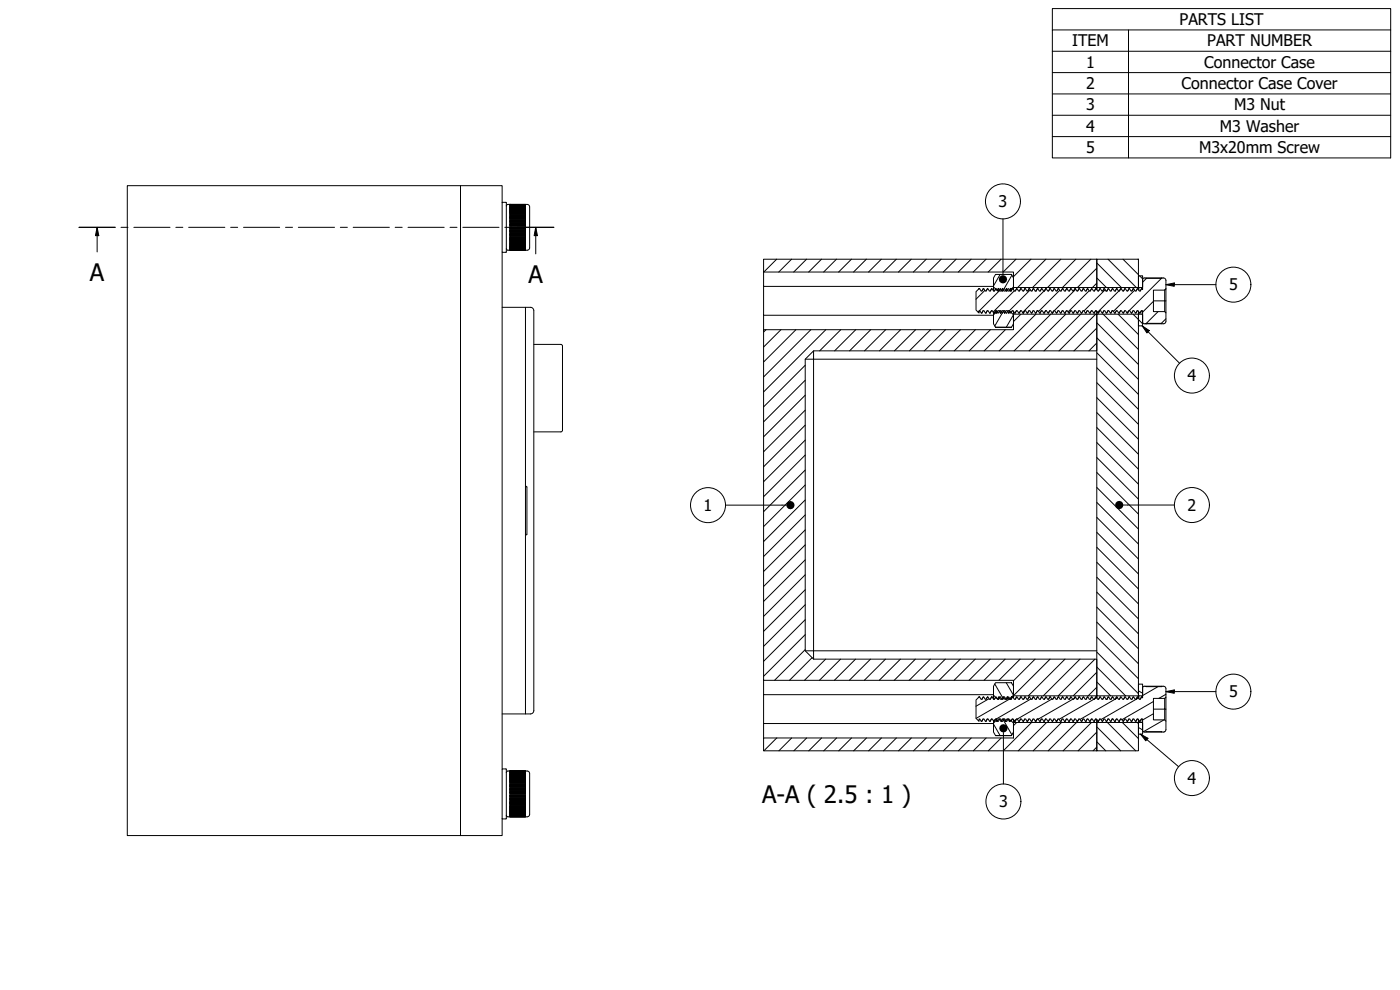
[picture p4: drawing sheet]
<svg xmlns="http://www.w3.org/2000/svg" width="420mm" height="297mm" viewBox="0 0 420 297" stroke-linecap="round" stroke-linejoin="round" font-family="sans-serif">
<defs><g id="words">
<g font-size="7.2">
<text x="26.9" y="84.3">A</text>
<text x="158.6" y="84.9">A</text>
<text x="228.7" y="240.9">A-A ( 2.5 : 1 )</text>
</g>
<g font-size="4.8">
<text x="354" y="7.5">PARTS LIST</text>
<text x="321.7" y="13.9">ITEM</text>
<text x="362.3" y="13.9">PART NUMBER</text>
<text x="325.9" y="20.3">1</text>
<text x="361.4" y="20.3">Connector Case</text>
<text x="325.9" y="26.8">2</text>
<text x="354.6" y="26.7">Connector Case Cover</text>
<text x="325.9" y="33.1">3</text>
<text x="370.3" y="33.1">M3 Nut</text>
<text x="325.9" y="39.5">4</text>
<text x="366.1" y="39.6">M3 Washer</text>
<text x="325.9" y="45.9">5</text>
<text x="359.9" y="45.9">M3x20mm Screw</text>
<text x="299.7" y="62.2">3</text>
<text x="368.8" y="87.2">5</text>
<text x="356.4" y="114.4">4</text>
<text x="211.2" y="153.3">1</text>
<text x="356.4" y="153.3">2</text>
<text x="368.8" y="209.3">5</text>
<text x="356.4" y="235.2">4</text>
<text x="299.8" y="242.3">3</text>
</g>
</g></defs>
<!-- layer: Hatch (ISO) -->
<g fill="none" stroke="#000" stroke-width=".3">
<path d="M233.1 77.8l-3.9 3.8M237.6 77.8l-3.9 3.8M242.1 77.8l-3.9 3.8M246.5 77.8l-3.8 3.8M251 77.8l-3.8 3.8M255.5 77.8l-3.8 3.8M260 77.8l-3.8 3.8M264.5 77.8l-3.8 3.8M269 77.8l-3.9 3.8M273.5 77.8l-3.9 3.8M278 77.8l-3.9 3.8M282.5 77.8l-3.9 3.8"/>
<path d="M287 77.8l-3.9 3.8M291.4 77.8l-3.8 3.8M295.9 77.8l-3.8 3.8M300.4 77.8l-3.8 3.8M304.9 77.8l-3.8 3.8M309.4 77.8l-5.2 5.2M313.9 77.8l-8.5 8.5M318.4 77.8l-8.5 8.5M322.9 77.8l-8.5 8.5M327.4 77.8l-8.5 8.5M329.2 78.9l7.3 7.4M332.5 77.8l8.5 8.5"/>
<path d="M337 77.8l4.7 4.6M341.5 77.8l.2 .1M229.9 98.9l-.7 .7M234.4 98.9l-5.2 5.2M238.9 98.9l-9.7 9.7M243.4 98.9l-14.2 14.2M247.8 98.9l-18.6 18.7M252.3 98.9l-6.3 6.4M256.8 98.9l-6.3 6.4M261.3 98.9l-6.3 6.4M265.8 98.9l-6.3 6.4M270.3 98.9l-6.4 6.4"/>
<path d="M274.8 98.9l-6.4 6.4M279.3 98.9l-6.4 6.4M283.8 98.9l-6.4 6.4M288.3 98.9l-6.4 6.4M292.7 98.9l-6.3 6.4M293.8 93.4l-.3 .2M295.6 87.1l-2.7 2.7M297.2 98.9l-6.3 6.4M300.1 82.3l-1.9 3.5M300.4 86.8l-6.4 6.4M301.1 93.4l-2.5 4.4M301.7 98.9l-6.3 6.4"/>
<path d="M303.7 82.6l-2.6 4.4M304.2 94.5l-2.2 3.7M304.4 87.3l-6.4 6.3M306.4 94.3l-2.2 2.2M309.2 87l-6.3 6.3M310.9 94.3l-11 11M313.3 87.3l-6.4 6.5M314 86.6l-.4 .4M315.4 94.3l-11 11M316.1 93.5l-.4 .4M318 87.1l-6.3 6.3M319.8 94.3l-11 11"/>
<path d="M322.8 86.8l-6.4 6.4M324.3 94.3l-11 11M326.9 87.2l-6.4 6.4M328.8 94.3l-11 11M329.2 85l-1.4 1.3M329.2 80.5l-5.8 5.8M329.2 98.4l-6.9 6.9M329.2 83.4l2.9 2.9M329.2 96.9l12.5 12.5M331.1 94.3l10.6 10.6M331.7 86.9l-6.4 6.4M335.6 94.3l6.1 6.1"/>
<path d="M335.8 87.3l-6.4 6.4M336.5 86.6l-.3 .3M338.7 93.4l-.5 .5M340 94.3l2.9 2.8M340.5 87.1l-6.3 6.3M342 82.8l.9 .9M343.9 97.1h.1M344.1 83.5l-1.2 1.2M346.2 90.4l-3.3 3.3M347.6 93.5l-3.6 3.5M348.6 83.5l-9.7 9.7M348.7 83.4h.1"/>
<path d="M349.9 95.6l-1.4 1.4M349.9 86.7l-.4 .3M241.7 118.6l-12.5 12.5M241.7 114.1l-12.5 12.5M241.7 109.6l-12.5 12.5M329.2 102.9l-2.4 2.4M329.2 119.3l12.5 12.5M329.2 114.8l12.5 12.5M329.2 110.3l12.5 12.5M329.2 105.8l12.5 12.5M329.2 101.3l12.5 12.5M241.7 132l-12.5 12.5"/>
<path d="M241.7 127.6l-12.5 12.5M241.7 123.1l-12.5 12.5M241.7 136.5l-12.5 12.5M329.2 137.3l12.5 12.5M329.2 132.8l12.5 12.5M329.2 128.3l12.5 12.5M329.2 123.8l12.5 12.5M241.7 159l-12.5 12.5M241.7 154.5l-12.5 12.5M241.7 145.5l-12.5 12.5M241.7 141l-12.5 12.5M241.7 150l-12.5 12.5"/>
<path d="M329.2 159.7l12.5 12.5M329.2 155.2l12.5 12.5M329.2 150.7l12.5 12.5M329.2 146.2l12.5 12.5M329.2 141.8l12.5 12.5M241.7 172.5l-12.5 12.5M241.7 168l-12.5 12.5M241.7 176.9l-12.5 12.5M241.7 163.5l-12.5 12.5M329.2 177.7l12.5 12.5M329.2 173.2l12.5 12.5M329.2 168.7l12.5 12.5"/>
<path d="M329.2 164.2l12.5 12.5M241.7 194.9l-9.3 9.2M241.7 190.4l-12.5 12.5M241.7 185.9l-12.5 12.5M241.7 181.4l-12.5 12.5M243.7 197.3l-6.8 6.8M247.8 197.8l-6.4 6.3M252.3 197.8l-6.4 6.3M256.8 197.8l-6.4 6.3M261.2 197.8l-6.3 6.3M265.7 197.8l-6.3 6.3M270.2 197.8l-6.3 6.3"/>
<path d="M274.7 197.8l-6.3 6.3M279.2 197.8l-6.3 6.3M283.7 197.8l-6.4 6.3M288.2 197.8l-6.4 6.3M292.7 197.8l-6.4 6.3M297.2 197.8l-6.4 6.3M301.7 197.8l-6.4 6.3M306.1 197.8l-6.3 6.3M310.6 197.8l-6.4 6.4M315.1 197.8l-10.9 10.9M319.6 197.8l-11 11M324.1 197.8l-11 11"/>
<path d="M328.6 197.8l-11 11M329.2 195.6l12.5 12.5M329.2 191.1l12.5 12.5M329.2 186.7l12.5 12.5M329.2 182.2l12.5 12.5M296.8 209.6l-3.9 2.3M297.7 209.1l-.2 .1M298.2 217.3l1.9 3.4M298.6 205.2l2.3 4.1M298.7 215.9l-.6 .3M300.9 215.7l2.8 4.8M302 204.8l2.2 3.8"/>
<path d="M303.1 209.7l-10.2 5.8M304 209.1l-.3 .2M304.9 216l-.5 .3M305.1 216.8l-.9 .9M309.4 209.7l-10.4 6M309.6 216.8l-8.5 8.5M310.3 209.2l-.4 .2M311.1 216.1l-.4 .2M314.1 216.8l-8.5 8.5M315.6 209.8l-10.3 5.9M316.6 209.2l-.5 .3M317.3 216.2l-.4 .2"/>
<path d="M318.6 216.8l-8.5 8.5M321.9 209.8l-10.3 6M322.8 209.3l-.5 .3M323.1 216.8l-8.5 8.5M323.5 216.2l-.3 .2M327.6 216.8l-8.5 8.5M328.2 209.8l-10.3 6M329.1 209.3l-.6 .4M329.2 219.7l-5.7 5.6M329.2 206.2l-2.6 2.6M329.2 201.7l-7.1 7.1M329.2 218.1l7.1 7.2"/>
<path d="M329.2 204.6l4.1 4.2M329.2 200.1l8.6 8.7M329.7 216.3l-.2 .1M332.3 216.8l8.5 8.5M334.6 209.8l-10.5 6.1M335.4 209.4l-.7 .3M335.9 216.4h.1M336.8 216.8l4.9 4.8M341.3 216.8l.4 .3M341.7 207.3l1.2 .7M341.7 218.3l1.2 .7M341.7 209.4l-11.3 6.5"/>
<path d="M346.2 214.2l-3.3 1.8M346.2 210.5l-9.5 5.4M347.5 206l-4.6 2.7M349.3 216l-6.1 3.5M349.6 219.5l-.1 .1M349.9 208.3l-2.1 1.2M233.1 221.4l-3.8 3.9M237.6 221.4l-3.9 3.9M242.1 221.4l-3.9 3.9M246.6 221.4l-3.9 3.9M251.1 221.4l-3.9 3.9M255.6 221.4l-3.9 3.9"/>
<path d="M260 221.4l-3.8 3.9M264.5 221.4l-3.8 3.9M269 221.4l-3.8 3.9M273.5 221.4l-3.8 3.9M278 221.4l-3.8 3.9M282.5 221.4l-3.9 3.9M287 221.4l-3.9 3.9M291.5 221.4l-3.9 3.9M296 221.4l-3.9 3.9M300.5 221.4l-3.9 3.9M329.2 224.2l-1.2 1.1M329.2 222.6l2.7 2.7"/>
</g>
<!-- layer: Visible (ISO) -->
<g fill="none" stroke="#000" stroke-width=".3">
<path d="M38.2 55.7h100v195h-100zM138.2 55.7h12.5v195h-12.5zM150.7 60.8h1.3v14.8h-1.3M153 61.3h.1M153 61.3h4.7a.92 .92 0 0 1 1.3 .8l-.1 12.5a.98 .98 0 0 1-1.2 .5h-5.2l-.5-.5M153 75.1h4.7zM153 75h4.7zM153 74.9l4.7 .1zM153 74.8l4.7 .1zM153 74.7l4.7 .1zM153 74.6h4.7zM153 74.4l4.7 .1z"/>
<path d="M153 74.2l4.7 .1zM153 73.9l4.7 .2zM153 73.7l4.7 .1zM153 73.4h4.7v.2h-4.7zM153 73.1h4.7v.2h-4.7zM153 72.8h4.7v.2h-4.7zM153 72.5h4.7v.2h-4.7zM153 72.1h4.7v.2h-4.7zM153 71.8h4.7v.2h-4.7zM153 71.4h4.7v.2h-4.7zM153 71h4.7v.2h-4.7zM153 70.6h4.7v.3h-4.7z"/>
<path d="M153 70.2h4.7v.2h-4.7zM153 69.8h4.7v.2h-4.7zM153 69.4h4.7v.2h-4.7zM153 68.9h4.7v.3h-4.7zM153 68.5h4.7v.3h-4.7zM153 68.1h4.7v.2h-4.7zM153 67.7h4.7v.2h-4.7zM153 67.2h4.7v.3h-4.7zM153 66.8h4.7v.2h-4.7zM153 66.4h4.7v.2h-4.7zM153 66h4.7v.2h-4.7zM153 65.6h4.7v.2h-4.7z"/>
<path d="M153 65.2h4.7v.2h-4.7zM153 64.8h4.7v.2h-4.7zM153 64.4h4.7v.2h-4.7zM153 64.1h4.7v.2h-4.7zM153 63.7h4.7v.2h-4.7zM153 63.4h4.7v.2h-4.7zM153 63.1h4.7v.2h-4.7zM153 62.8h4.7v.2h-4.7zM153 62.6l4.7 .1zM153 62.3l4.7 .2zM153 62.1l4.7 .1zM153 61.9l4.7 .1z"/>
<path d="M153 61.8l4.7 .1zM153 61.6l4.7 .1zM153 61.5l4.7 .1zM153 61.4l4.7 .1zM153 61.4h4.7zM153 61.3l-.8 .1-.2 .4M153 62.2h4.7M153 62.4h4.7M153 62.7h4.7M153 62.9h4.7M153 63.2h4.7M153 63.5h4.7"/>
<path d="M153 63.8h4.7M153 64.1h4.7M153 64.5h4.7M153 64.8h4.7M153 65.2h4.7M153 65.6h4.7M153 66h4.7M153 66.4h4.7M153 66.8h4.7M153 67.2h4.7M153 67.7h4.7M153 68.8h4.7"/>
<path d="M153 69.2h4.7M153 69.6h4.7M153 70h4.7M153 70.4h4.7M153 70.8h4.7M153 71.2h4.7M153 71.6h4.7M153 71.9h4.7M153 72.3h4.7M153 72.6h4.7M153 72.9h4.7M153 73.2h4.7"/>
<path d="M153 73.5h4.7M153 73.7h4.7M153 74h4.7M153 74.2h4.7M229.2 77.8h100v8.5h-25v-4.7h-75zM329.2 77.8h12.5v8.5h-12.5zM150.7 92.2h7v122h-7M157.7 92.2h1.5a1.01 1.01 0 0 1 1 1v120a1.01 1.01 0 0 1-1 1h-1.5M229.2 98.9h75v-4.6h25v11h-85l-2.5 2.5v87.5l2.5 2.5h85v11h-25v-4.7h-75zM229.2 81.6v4.3h69M229.2 85.9v8.7h69M229.2 94.6v4.3"/>
<path d="M293.8 86.6h.1M293.9 86.6l.5 .7h.3l.4-.7 .6 .7h.2l.4-.7M293.9 86.6l-1 .9v5.5l.9 .9v-.7h.3l.5 .7M293.9 86.6h-.1M294.7 93.9h-.1M295.1 93.2l-.4 .7M295.1 86.6l-.4 .7M295.9 93.9l-.6-.7h-.3l-.4 .7M295.9 93.9l.4-.7h.3l.4 .7 .5-.7h.3l.6 .7M295.9 93.9h.1M296.3 93.2l-.4 .7M296.3 86.6l.6 .7h.3l.4-.7 .6 .7h.2l.5-.7 .5 .7h.3l.4-.7 .6 .7h.2l.4-.7 .6 .7h.3l.4-.7 .6 .7h.2l.4-.7"/>
<path d="M296.3 86.6l-.4 .7M297.6 93.2l-.5 .7M297.6 86.6l-.4 .7M298.2 94.5l.7-.7 .1 .2 .5-.8h.3l.4 .8 .5-.8h.3l.5 .8 .5-.8h.3l.4 .8 .4-.6 1.1 1.1v2.6l-.6 1.1h-4.8l-.6-1.1zM298.2 86.1v1.2M298.2 93.8v.7M298.4 93.9h.1M298.8 82.3h4.8l.6 1.1v2.7l-.7 .6-.1-.2-.5 .8h-.3l-.5-.8-.4 .8h-.4l-.4-.8-.5 .8h-.3l-.5-.8-.4 .7-1-1.1v-2.7zM298.8 98.2h4.7M298.8 86.7l-.4 .6M298.8 93.2l-.4 .7M298.9 93.2v.6"/>
<path d="M299.1 93.3l-.1 .7M299.6 86.6l-.1 .7M299.9 87l-.2 .3M300.1 93.2l-.2 .2M300.4 93.3l-.1 .7M300.8 86.6l-.1 .7M301.1 87l-.2 .3M301.3 93.2l-.1 .2M301.6 93.3l-.1 .7M302.1 86.6l-.1 .7M302.4 87l-.2 .3M302.6 93.2l-.2 .2"/>
<path d="M302.9 93.3l-.1 .7M303.3 86.6l-.1 .7M303.6 98.2h-.1M303.8 93.2l-.3 .6M303.8 86.6l-.4 .7 .1-.6M303.8 86.6l.6 .7h.3l.4-.7M304.2 86.3v.6M304.2 93.4v.9M304.6 93.9l-.5-.7h-.3l-.4 .7-.6-.7h-.3l-.5 .7-.4-.7h-.3l-.4 .7-.6-.7h-.3l-.4 .7-.5-.7h-.3l-.4 .7M304.6 93.9l.4-.7h.3l.4 .7 .6-.7h.3l.5 .7M304.7 93.9h-.1M305.1 93.2l-.4 .7"/>
<path d="M305.1 86.6l-.4 .7M305.9 93.9h.1M306.3 93.2l-.4 .7M306.4 86.6l.5 .7h.3l.4-.7M306.4 86.6l-.5 .7h-.2l-.6-.7M306.4 86.6l-.5 .7M307.1 93.9h.1M307.6 93.2l-.5 .7M307.6 86.6l.6 .7h.2l.6-.7M307.6 86.6l-.4 .7M308.4 93.9h.1M308.8 93.2l-.4 .7"/>
<path d="M308.8 86.6l-.4 .7M309 86.6l.4 .7h.3l.4-.7 .6 .7h.2l.6-.7 .4 .7h.3l.4-.7M309.6 93.9l-.5-.7h-.3l-.4 .7-.6-.7h-.3l-.4 .7M309.7 93.9h-.1M310.1 93.2l-.4 .7M310.1 86.6l-.4 .7M310.9 93.9h.1M310.9 87.3h.1M311.3 93.2l-.6 .7-.4-.7h-.3l-.4 .7M311.3 93.2h.3l.5 .7M311.3 93.2h.1M311.3 93.2l-.4 .7"/>
<path d="M311.4 86.6l-.5 .7M312.2 93.9h-.1M312.6 93.2l-.4 .7M312.6 86.6l-.4 .7M312.6 86.6h.1M313.4 93.9h.1M313.8 93.2l-.4 .7-.6-.7h-.3l-.4 .7M313.8 93.2h.3l.4 .7 .5-.7h.3l.6 .7M313.8 93.2l-.4 .7M313.8 86.6l-.4 .7M314.7 93.9h-.1M315.1 93.2l-.4 .7"/>
<path d="M315.1 86.6l.6 .7h.2l.5-.7 .5 .7h.3l.4-.7M315.1 86.6l-.4 .7h-.3l-.6-.7-.4 .7h-.2l-.6-.7M315.1 86.6l-.4 .7M315.9 93.9h.1M316.3 93.2l-.4 .7M316.4 86.6l-.5 .7M317.2 93.9h-.1M317.6 93.2l-.4 .7M317.6 86.6h.2M317.6 86.6l-.4 .7M317.8 86.6l.4 .7h.2l.4-.7 .6 .7h.3l.6-.7 .4 .7h.2l.5-.7M318.4 93.9l-.6-.7h-.3l-.4 .7-.5-.7h-.3l-.4 .7"/>
<path d="M318.4 93.9l.4-.7h.3l.5 .7M318.8 93.2l-.4 .7M318.8 86.6l-.4 .7M319.6 93.9h.1M320.1 93.2l-.5 .7M320.1 86.6l-.4 .7M320.9 93.9l-.6-.7h-.3l-.4 .7M320.9 93.9h.1M321.3 93.2l-.4 .7M321.3 86.6l-.4 .7M321.4 86.6h-.1M322.6 93.2l-.5 .7"/>
<path d="M322.6 86.6l-.4 .7M323.4 93.9h.1M323.8 93.2l-.4 .7M323.8 86.6l.6 .7h.3l.4-.7 .6 .7h.2l.4-.7M323.8 86.6l-.4 .7h-.2l-.6-.7-.4 .7h-.3l-.5-.7M323.8 86.6l-.4 .7M324.6 93.9h.1M325.1 93.2l-.5 .7M325.1 86.6l-.4 .7M326.3 93.2l-.4 .7M326.3 86.6l.6 .7h.3l.4-.7 .6 .7h.2l.6-.7 .4 .7h.3l.4-.7 .6 .7h.2l.4-.7 .6 .7h.3l.4-.7 .6 .7h.2l.5-.7M326.3 86.6l-.4 .7"/>
<path d="M327.2 93.9h-.1M327.6 93.2l-.4 .7M327.6 86.6l-.4 .7M328.4 93.9l-.6-.7h-.3l-.4 .7-.5-.7h-.3l-.4 .7-.6-.7h-.3l-.5 .7-.4-.7h-.3l-.6 .7-.4-.7h-.3l-.4 .7-.5-.7h-.3l-.4 .7M328.4 93.9h.1M328.8 93.2l-.4 .7M328.9 86.6l-.5 .7M329.2 86.3v.6M329.2 93.4v.9M330.1 93.2l-.5 .7M330.1 86.6l-.4 .7M330.9 93.9l-.6-.7h-.3l-.4 .7-.5-.7h-.3l-.4 .7"/>
<path d="M330.9 93.9h.1M331.3 93.2l-.4 .7M331.3 86.6l-.4 .7M332.2 93.9h-.1M332.5 93.2h.1M332.6 93.2l-.4 .7M332.6 86.6l-.4 .7M333.8 93.2l-.4 .7-.6-.7h-.3l-.5 .7-.4-.7h-.3l-.4 .7M333.8 93.2h.3l.5 .7 .4-.7h.3l.6 .7M333.8 93.2h.1M333.8 93.2l-.4 .7M333.9 86.6l.5 .7h.3"/>
<path d="M333.9 86.6l-.5 .7M334.7 93.9h-.1M335.1 93.2l-.4 .7M335.1 86.6l-.4 .7M335.3 86.6l.4 .7h.2l.4-.7 .6 .7h.3l.4-.7 .6 .7h.2l.5-.7M335.3 86.6l-.6 .7M335.9 93.9l.4-.7h.3l.4 .7 .5-.7h.3l.4 .7 .6-.7h.3l.5 .7M335.9 93.9h.1M336.3 93.2l-.4 .7M336.3 86.6l-.4 .7M337.6 93.2l-.5 .7M337.6 86.6l-.4 .7"/>
<path d="M338.4 93.9h.1M338.8 93.2l-.4 .7M338.8 86.6l-.4 .7M338.9 86.6l.5 .7h.3l.4-.7 .6 .7h.2l.4-.7 .6 .7h.3l.4-.7M338.9 86.6h-.1M339.7 93.9h-.1M340.1 93.2l-.4 .7M340.1 86.6l-.4 .7M341.3 93.2l-.4 .7M341.3 86.6l-.4 .7M341.7 93.4v.9h-12.5v114.5h12.5v-114.5M341.7 94.4h1.2l-.1 3.4-1.1-.2z"/>
<path d="M341.7 86.3v.6M341.7 82.8l1.2 .1-.1 3.4-1.1-.2zM341.8 86.3v.8M341.8 93.6v.7M342.1 93.9h.1M342.6 93.2l-.5 .7M342.6 86.6l.3 .3v-3l.3-.4 5.5-.1a.92 .92 0 0 1 1.2 .7v2.6l-.4 .3h-3.3v6.5h3.3l.4 .4v2.8a.81 .81 0 0 1-1.2 .3l-5.5 .1-.3-.5-.1-3.4h-.3l-.4 .7-.5-.7h-.3l-.4 .7-.6-.7h-.3l-.4 .7M342.6 86.6l-.4 .7M342.8 86.3v.4M342.8 93.2v1.1M343.9 83.4h4.8M343.9 97.1h4.8"/>
<path d="M349.5 87v3.3h-3.3M349.9 86.7v7.2M349.9 90.3h-.4v3.2M160.2 103.3h8.1l.5 .5-.1 25.5-.4 .3h-8.1M241.7 107.8h2.5v87.5h-2.5M244.2 105.3v2.5h85M157.7 146l.3-.1 .1 .3v14.1l-.1 .2-.3-.1M329.2 195.3h-85v2.5M229.2 204.1v4.3h69M229.2 208.4v8.7h69M229.2 217.1v4.3M293.9 209.1h-.1"/>
<path d="M295.1 215.7l-.5 .7M295.1 209.1l-.4 .7M295.1 209.1h.1M295.9 216.4l.4-.7h.3l.4 .7 .5-.7h.3l.6 .7M296.3 215.7l-.4 .7M296.3 209.1l-.4 .7M296.3 209.1h.1M297.6 215.7l-.5 .7M297.6 209.1l-.4 .7M297.6 209.1h.1M298.2 217l.8-.9 .2 .4 .5-.8h.3l.5 .8 .4-.8h.3l.5 .8 .5-.8h.3l.5 .8 .2-.5 1 1v2.6l-.6 1.1h-4.8l-.6-1.1zM298.2 208.6v1.2"/>
<path d="M298.2 216.3v.7M298.4 216.4h.1M298.8 204.8h4.8l.6 1.1v2.7l-1.3 1.2-.6-.8-.4 .8h-.3l-.5-.8-.5 .8h-.3l-.5-.8-.4 .8-1.2-1.2v-2.7zM298.8 209.2l-.4 .6M298.8 215.7l-.4 .7M299 215.7v.4M299.3 216.1l-.1 .4M299.8 209.1l-.1 .7M300 209.3l-.3 .5M300.1 215.7h-.1M300.5 216.1v.4M301 209.1l-.1 .7"/>
<path d="M301.2 209.3l-.3 .5M301.3 215.7h.1M301.8 216.1l-.1 .4M302.3 209.1l-.1 .7M302.5 209.3l-.3 .5M302.6 215.7h-.1M303 216.1v.4M303.4 209.4l-.2 .4M303.5 209.1l-.1 .7M303.6 209.1v.5M303.8 215.7l-.3 .6M303.8 209.1l-.4 .7"/>
<path d="M303.8 209.1l-.4 .7h-.2l-.4-.7-.6 .7h-.3l-.4-.7-.6 .7h-.2l-.6-.7-.4 .7h-.3l-.4-.7-.6 .7h-.2l-.4-.7-.6 .7h-.3l-.4-.7-.6 .7h-.2l-.4-.7-.6 .7h-.3l-.6-.7-.9 .9v5.5l.9 .9v-.7h.3l.5 .7 .4-.7h.3l.6 .7M303.8 209.1h.1M304.2 208.8v.6M304.2 215.9v.9M304.6 216.4l-.5-.7h-.3l-.4 .7-.6-.7h-.3l-.5 .7-.4-.7h-.3l-.4 .7-.6-.7h-.3l-.4 .7-.5-.7h-.3l-.4 .7M304.6 216.4l.4-.7h.3l.4 .7 .6-.7h.3l.5 .7M305.1 215.7l-.5 .7M305.1 209.1l-.4 .7M305.1 209.1h.1M306.3 215.7l-.4 .7M306.3 209.1l-.4 .7M306.4 209.1l.5 .7h.3l.4-.7"/>
<path d="M306.4 209.1l-.5 .7h-.2l-.4-.7-.6 .7h-.3l-.6-.7M306.4 209.1h-.1M307.1 216.4h.1M307.6 215.7l-.5 .7M307.6 209.1l-.4 .7M308.8 215.7l-.4 .7M308.8 209.1l-.4 .7M308.8 209.1h.1M309.6 216.4l-.5-.7h-.3l-.4 .7-.6-.7h-.3l-.4 .7M310.1 215.7l-.5 .7M310.1 209.1l-.4 .7M310.1 209.1l.6 .7h.2l.6-.7 .4 .7h.3l.4-.7"/>
<path d="M310.1 209.1l-.4 .7h-.3l-.6-.7-.4 .7h-.2l-.6-.7M310.1 209.1h.1M310.9 209.8h.1M311.3 215.7h.1M311.3 215.7l-.4 .7M311.3 209.1l-.4 .7M311.4 209.1h-.1M312.6 215.7l-.5 .7M312.6 209.1l-.4 .7M312.6 209.1h.1M313.8 215.7l-.4 .7-.6-.7h-.3l-.4 .7-.5-.7h-.3l-.6 .7-.4-.7h-.3l-.4 .7M313.8 215.7h.3l.4 .7 .5-.7h.3l.6 .7"/>
<path d="M313.8 215.7l-.4 .7M313.8 209.1l-.4 .7M313.8 209.1h.1M315.1 215.7l-.5 .7M315.1 209.1l-.4 .7M315.1 209.1l.6 .7h.2l.5-.7 .5 .7h.3l.4-.7M315.1 209.1l-.4 .7h-.3l-.6-.7-.4 .7h-.2l-.6-.7M315.1 209.1h.1M315.9 216.4h.1M316.3 215.7l-.4 .7M316.3 209.1l-.4 .7M316.4 209.1h-.1"/>
<path d="M317.1 216.4l-.5-.7h-.3l-.4 .7M317.1 216.4l.4-.7h.3l.6 .7M317.6 215.7l-.5 .7M317.6 209.1l-.4 .7M317.6 209.1h.1M318.4 216.4l.4-.7h.3l.5 .7M318.8 215.7l-.4 .7M318.8 209.1l-.4 .7M318.8 209.1l.6 .7h.3l.6-.7 .4 .7h.2l.5-.7M318.8 209.1l-.4 .7h-.2l-.6-.7M318.8 209.1h.1M319.6 216.4h.1"/>
<path d="M320.1 215.7l-.5 .7M320.1 209.1l-.4 .7M320.1 209.1h.1M321.3 215.7l-.4 .7M321.3 209.1l-.4 .7M321.4 209.1h-.1M322.6 215.7l-.5 .7M322.6 209.1l-.4 .7M322.6 209.1h.1M323.8 215.7l-.4 .7M323.8 209.1l-.4 .7M323.8 209.1l.6 .7h.3l.4-.7 .6 .7h.2l.4-.7"/>
<path d="M323.8 209.1l-.4 .7h-.2l-.6-.7-.4 .7h-.3l-.5-.7M323.8 209.1h.1M325.1 215.7l-.5 .7M325.1 209.1l-.4 .7M325.1 209.1h.1M325.9 216.4l-.6-.7h-.3l-.4 .7-.5-.7h-.3l-.6 .7-.4-.7h-.3l-.4 .7-.5-.7h-.3l-.4 .7-.6-.7h-.3l-.4 .7M325.9 216.4l.4-.7h.3l.4 .7 .5-.7h.3l.6 .7M326.3 215.7l-.4 .7M326.3 209.1l.6 .7h.3l.4-.7 .6 .7h.2l.6-.7 .4 .7h.3l.4-.7 .6 .7h.2l.4-.7 .6 .7h.3M326.3 209.1l-.4 .7M327.6 215.7l-.5 .7M327.6 209.1l-.4 .7"/>
<path d="M327.6 209.1h.1M328.4 216.4h.1M328.8 215.7l-.4 .7M328.8 209.1l-.4 .7M328.9 209.1h-.1M329.2 216.8h12.5v8.5h-12.5zM329.2 208.8v.6M329.2 215.9v.9M330.1 215.7l-.5 .7M330.1 209.1l-.4 .7M330.9 216.4l-.6-.7h-.3l-.4 .7-.5-.7h-.3l-.4 .7M331.3 215.7l-.4 .7"/>
<path d="M331.3 209.1l-.4 .7M331.3 209.1h.1M332.5 215.7h.1M332.6 215.7l-.5 .7M332.6 209.1l-.4 .7M332.6 209.1h.1M333.8 215.7l-.4 .7-.6-.7h-.3l-.5 .7-.4-.7h-.3l-.4 .7M333.8 215.7h.3l.5 .7M333.8 215.7h.1M333.8 215.7l-.4 .7M333.9 209.1l.5 .7h.3M333.9 209.1l-.5 .7h-.2l-.6-.7-.4 .7"/>
<path d="M333.9 209.1l-.5 .7M334.6 216.4l.4-.7h.3l.6 .7M335.1 215.7l-.5 .7M335.1 209.1l-.4 .7M335.1 209.1h.1M335.9 216.4l.4-.7h.3l.4 .7 .5-.7h.3l.6 .7 .4-.7h.3l.5 .7M336.3 215.7l-.4 .7M336.3 209.1l-.4 .7M336.3 209.1h.1M337.6 215.7l-.5 .7M337.6 209.1l-.4 .7M338.8 215.7l-.4 .7"/>
<path d="M338.8 209.1l-.4 .7M338.9 209.1l.5 .7h.3l.4-.7 .6 .7h.2l.4-.7 .6 .7h.3l.4-.7M338.9 209.1l-.5 .7h-.2l-.4-.7-.6 .7h-.3l-.4-.7-.6 .7h-.2l-.6-.7-.4 .7M338.9 209.1h-.1M339.6 216.4l.4-.7h.3l.4 .7 .6-.7h.3l.4 .7 .5-.7h.3l.1 3.4 .3 .5h6M340.1 215.7l-.5 .7M340.1 209.1l-.4 .7M340.1 209.1h.1M341.3 215.7l-.4 .7M341.3 209.1l-.4 .7M341.7 208.8v.6M341.7 215.9v.9"/>
<path d="M341.7 205.3l1.2 .1-.1 3.4-1.1-.2zM341.8 216.8l1.1 .1-.1 3.4-1.1-.2zM341.8 208.8v.8M341.8 216.1v.7M342.6 215.7l-.5 .7M342.6 209.1l-.4 .7M342.6 209.1l.3 .3v-3l.3-.4 5.5-.1a.92 .92 0 0 1 1.2 .7v2.6l-.4 .3h-3.3v6.5h3.3l.4 .4v2.5M342.6 209.1h.1M342.8 208.8v.4M342.8 215.7v1.1M343.9 205.9h4.8M343.9 219.6h4.8"/>
<path d="M349.5 209.5v3.3h-3.3M349.9 209.2v7.2M349.9 212.8h-.4v3.2M349.9 218.9l-.2 .5-.5 .2M150.7 230.8h1.3v14.8h-1.3M153 231.3h.1M153 231.3h4.7M153 239.8h4.7v.2h-4.7zM153 239.4h4.7v.2h-4.7zM153 238.9h4.7v.3h-4.7zM153 238.5h4.7v.3h-4.7zM153 238.1h4.7v.2h-4.7z"/>
<path d="M153 237.7h4.7v.2h-4.7zM153 237.2h4.7v.3h-4.7zM153 236.8h4.7v.2h-4.7zM153 236.4h4.7v.2h-4.7zM153 236h4.7v.2h-4.7zM153 235.6h4.7v.2h-4.7zM153 235.2h4.7v.2h-4.7zM153 234.8h4.7v.2h-4.7zM153 234.4h4.7v.2h-4.7zM153 234.1h4.7v.2h-4.7zM153 233.7h4.7v.2h-4.7zM153 233.4h4.7v.2h-4.7z"/>
<path d="M153 233.1h4.7v.2h-4.7zM153 232.8h4.7v.2h-4.7zM153 232.6l4.7 .1zM153 232.3l4.7 .2zM153 232.1l4.7 .1zM153 231.9l4.7 .1zM153 231.8l4.7 .1zM153 231.6l4.7 .1zM153 231.5l4.7 .1zM153 231.4l4.7 .1zM153 231.4h4.7zM153 231.3l4.7 .1z"/>
<path d="M153 231.3l-.8 .1-.2 .4M153 232.2h4.7M153 232.4h4.7M153 232.7h4.7M153 232.9h4.7M153 233.2h4.7M153 233.5h4.7M153 233.8h4.7M153 234.1h4.7M153 234.5h4.7M153 234.8h4.7M153 235.2h4.7"/>
<path d="M153 235.6h4.7M153 236h4.7M153 236.4h4.7M153 236.8h4.7M153 237.2h4.7M153 237.7h4.7M153 238.8h4.7M153 239.2h4.7M153 239.6h4.7M157.7 231.3a.92 .92 0 0 1 1.3 .8l-.1 12.5a.98 .98 0 0 1-1.2 .5h-5.2l-.5-.5M229.2 221.4h75v-4.6h25v8.5h-100zM298.8 220.7h4.7"/>
<path d="M303.6 220.7h-.1M153 245.1h4.7zM153 244.9l4.7 .1zM153 244.8l4.7 .1zM153 244.7l4.7 .1zM153 244.6h4.7zM153 244.4l4.7 .1zM153 244.2l4.7 .1zM153 243.9l4.7 .2zM153 243.7l4.7 .1zM153 243.4h4.7v.2h-4.7zM153 243.1h4.7v.2h-4.7z"/>
<path d="M153 242.8h4.7v.2h-4.7zM153 242.5h4.7v.2h-4.7zM153 242.1h4.7v.2h-4.7zM153 241.8h4.7v.2h-4.7zM153 241.4h4.7v.2h-4.7zM153 241h4.7v.2h-4.7zM153 240.6h4.7v.3h-4.7zM153 240.2h4.7v.2h-4.7zM153 240h4.7M153 240.4h4.7M153 240.8h4.7M153 241.2h4.7"/>
<path d="M153 241.6h4.7M153 241.9h4.7M153 242.3h4.7M153 242.6h4.7M153 242.9h4.7M153 243.2h4.7M153 243.5h4.7M153 243.7h4.7M153 244h4.7M153 244.2h4.7"/>
</g>
<!-- layer: Section Line (ISO) -->
<g fill="none" stroke="#000" stroke-width=".3">
<path d="M23.7 68.2h10.9M29.1 68.2l.5 2.5h-1zM29.1 68.2v7.4M36.3 68.2h2.1M40.2 68.2h10.8M52.8 68.2h2.1M56.6 68.2h10.9M69.2 68.2h2.1M73.1 68.2h10.8M85.7 68.2h2.1M89.5 68.2h10.9M102.1 68.2h2.1"/>
<path d="M106 68.2h10.9M118.6 68.2h2.1M122.4 68.2h10.9M135.1 68.2h2.1M138.9 68.2h10.9M151.5 68.2h2.1M155.4 68.2h10.8M160.8 68.2l.5 2.5h-1zM160.8 68.2v8"/>
</g>
<g fill="#000">
<path d="M29.1 68.2l.5 2.5h-1z" fill-rule="evenodd"/>
<path d="M160.8 68.2l.5 2.5h-1z" fill-rule="evenodd"/>
</g>
<!-- layer: Symbol (ISO) -->
<g fill="none" stroke="#000" stroke-width=".3">
<path d="M315.8 9v-6.4h101.6v6.4M315.8 15.4h101.6M338.7 9v38.4M417.4 9h-101.6v6.4M417.4 9v38.4h-101.6v-32M315.8 21.8h101.6M315.8 28.2h101.6M315.8 34.6h101.6M315.8 41h101.6M301 65.7v16.9M342.8 97.8l2.1 1.4-.7 .7zM342.8 97.8l11.2 11.2"/>
<path d="M349.9 85.4l2.5-.5v1zM349.9 85.4h15M217.7 151.6h18.3M337.1 151.5h15.4M301.1 219.8v15.4M349.9 207.5l2.5-.5v1zM349.9 207.5h15M342.3 220.3l2.2 1.2-.6 .8zM342.3 220.3l11.4 9.7"/>
<circle cx="301" cy="60.4" r="5.3"/>
<circle cx="370.2" cy="85.4" r="5.3"/>
<circle cx="357.7" cy="112.7" r="5.3"/>
<circle cx="212.5" cy="151.6" r="5.3"/>
<circle cx="357.7" cy="151.5" r="5.3"/>
<circle cx="370.2" cy="207.5" r="5.3"/>
<circle cx="357.7" cy="233.5" r="5.3"/>
<circle cx="301.1" cy="240.5" r="5.3"/>
</g>
<g fill="#000">
<path d="M342.8 97.8l2.1 1.4-.7 .7z" fill-rule="evenodd"/>
<path d="M349.9 85.4l2.5-.5v1z" fill-rule="evenodd"/>
<path d="M349.9 207.5l2.5-.5v1z" fill-rule="evenodd"/>
<path d="M342.3 220.3l2.2 1.2-.6 .8z" fill-rule="evenodd"/>
<circle cx="301" cy="83.8" r="1.25"/>
<circle cx="237.2" cy="151.6" r="1.25"/>
<circle cx="335.9" cy="151.5" r="1.25"/>
<circle cx="301.1" cy="218.5" r="1.25"/>
</g>
<use href="#words"/>
</svg>
